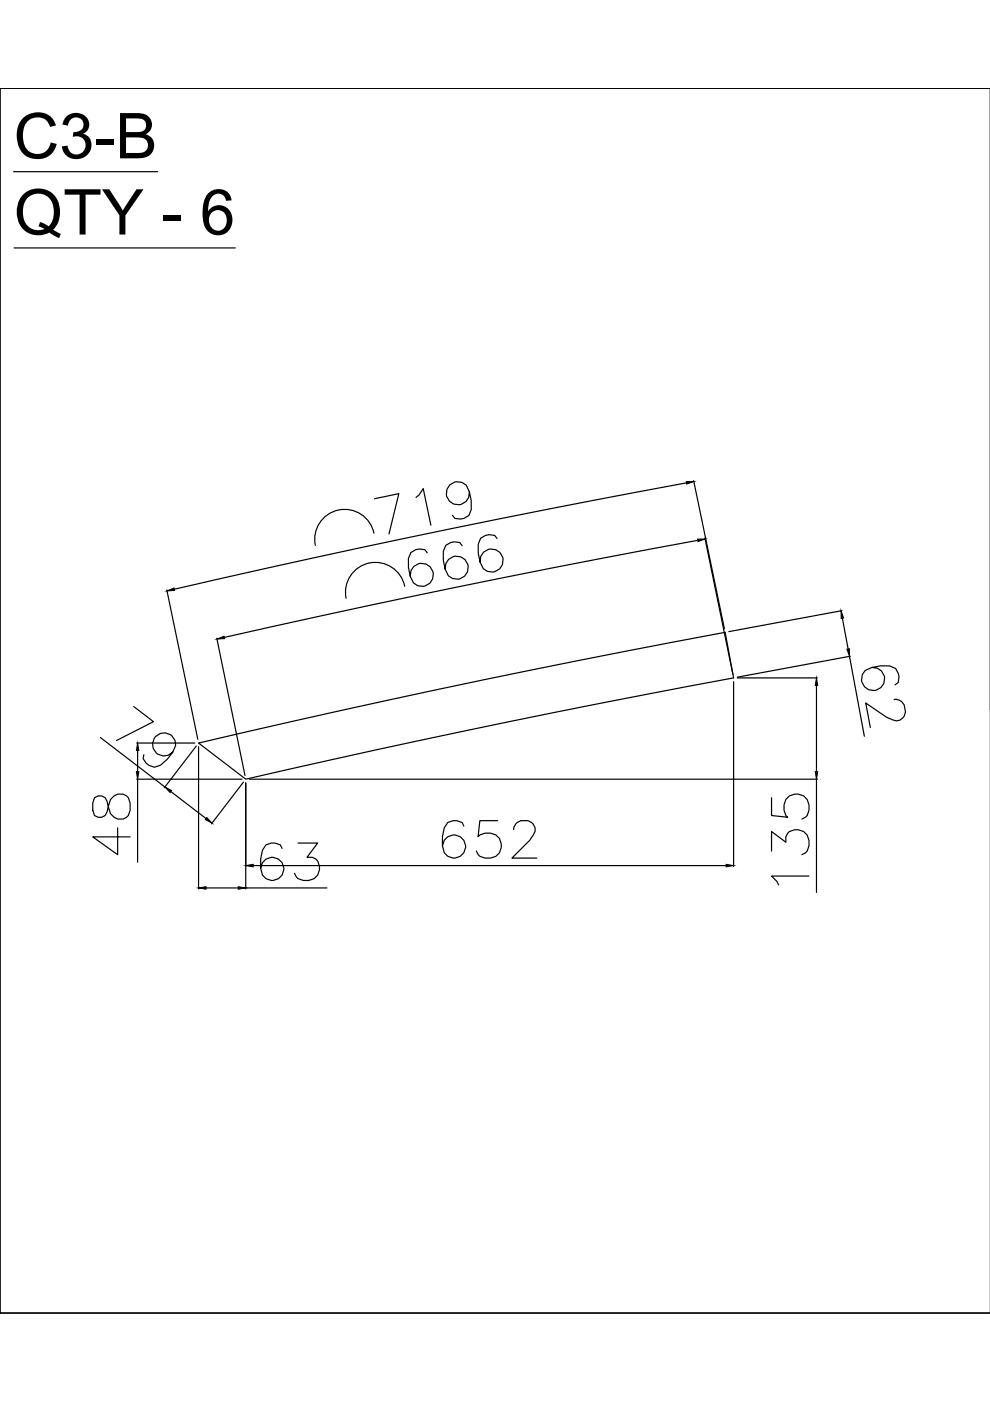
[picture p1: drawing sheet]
<svg xmlns="http://www.w3.org/2000/svg" width="210mm" height="297mm" viewBox="0 0 210 297" stroke-linecap="round" stroke-linejoin="round" font-family="sans-serif">
<defs><g id="words">
<g font-size="13.4">
<text x="2.9" y="33.6">C3-B</text>
<text x="3" y="49.7">QTY - 6</text>
</g>
</g></defs>
<!-- layer: 0 -->
<g fill="none" stroke="#000" stroke-width=".25">
<path d="M0 18.7h.1M0 18.7v259.7h210h-210zM0 18.7h210M2.9 36.4h30.5M3 52.6h46.9M79.3 113.1a6.3 6.3 0 0 0-7.5-5 6.3 6.3 0 0 0-4.9 7.5M79.4 105.7l5.2-1-2.1 8.5M88.2 105.5l.7-.6 .8-1.3 1.7 7.8M90.6 117.2l-.5-.7a2.57 2.57 0 0 0-3.5 1.9v1.9l.4 1.9 .7 1.4a2.46 2.46 0 0 0 3.9-.6 2.46 2.46 0 0 0-1.7-3.5 2.46 2.46 0 0 0-2.9 2.7M98 115.7l-.5-.7-1.2-.1-.8 .1-1 .6-.5 1.3v1.9l.4 1.9 .7 1.4a2.46 2.46 0 0 0 3.9-.6 2.46 2.46 0 0 0-1.7-3.6 2.46 2.46 0 0 0-2.9 2.8M99.5 104.3a2.46 2.46 0 0 1-2.9 2.7 2.46 2.46 0 0 1-1.7-3.6 2.46 2.46 0 0 1 3.9-.5l.7 1.4 .4 1.8v1.9l-.5 1.3-1 .6-.8 .2-1.2-.2-.5-.7M105.4 114.2l-.5-.7-1.2-.1-.8 .1-1 .6-.5 1.3v1.9l.4 1.9 .7 1.4a2.46 2.46 0 0 0 3.9-.6 2.46 2.46 0 0 0-1.7-3.6 2.46 2.46 0 0 0-2.9 2.8"/>
<path d="M145.5 102.4a2404.4 2404.4 0 0 0-108.5 22.5M147.1 101.9l6.5 31.4M147.9 114.6a2409.9 2409.9 0 0 0-100.3 20.5M149.5 114.1l5.9 28.9M35.4 125.1l6.5 31.7M46 135.3l5.9 29.1M85.8 124.3a6.3 6.3 0 0 0-7.5-4.9 6.3 6.3 0 0 0-4.9 7.5M178.5 129.5l-24 4.4M178.6 131.1l1.2 6.5M180.1 139.2l3.2 16.9M180.3 139.1l-24 4.5M21.3 156.4l13.7 10.5"/>
<path d="M28.3 149.8l4.2 3.2-7.8 4M29 157.5h12.3M29.2 159.1v4.5M36.6 159.5a2.46 2.46 0 0 1-3.9-.4 2.46 2.46 0 0 1 1.5-3.7 2.46 2.46 0 0 1 3 2.6l-.6 1.5-1.1 1.5-1.5 1.2-1.3 .5-1.1-.4-.6-.5-.7-1 .2-.8M41.6 158.2l-6.8 8.8M42.1 157.5a2376.9 2376.9 0 0 1 111.6-23.4l1.8 9.6a2358.8 2358.8 0 0 0-103.4 21.5zM42.1 158.3v30.2M155.5 144.5v39.2M156.3 143.7h17M173.1 145.3v18.3M184.8 141.5a2.46 2.46 0 0 1 2.7 3 2.46 2.46 0 0 1-3.6 1.6 2.46 2.46 0 0 1-.5-3.9l1.4-.7 1.9-.3h1.9l1.3 .5 .6 1.1 .1 .7-.2 1.2-.6 .5M189.6 148.3a1.96 1.96 0 0 1 2.1 1.2l.3 1.4a1.94 1.94 0 0 1-2.8 1.7l-1.2-.5-4.4-3 .9 5.1"/>
<path d="M20 169.1l-.3 1.2v1.5l.3 1.1a1.61 1.61 0 0 0 2.7-.8l.4-1.5a2.37 2.37 0 0 1 1.5-2.1 2.37 2.37 0 0 1 2.6 .6 3.7 3.7 0 0 1-.4 4.2 2.4 2.4 0 0 1-3.7-1.9l-.4-1.5a1.6 1.6 0 0 0-2.7-.8zM24.9 175.5v5.7l-5.2-3.8h7.9M29 165.2h22.3M29.2 165.2v17.6M36.2 167.8l7.5 5.8M51.6 165.8l-6.8 8.9M52.1 166v22.5M52.9 165.2h120.4M59.8 179.9l-.4-.8-1.1-.4h-.8l-1.1 .4-.8 1.2-.3 1.8v1.9l.3 1.5a2.46 2.46 0 0 0 4 .3 2.46 2.46 0 0 0-1-3.9 2.46 2.46 0 0 0-3.3 2.1M63.2 178.7h4.2l-2.3 3.1a2.15 2.15 0 0 1 2.6 2.6 2.94 2.94 0 0 1-4.9 1.5l-.4-.7M98.3 175.1l-.3-.7-1.2-.4h-.7l-1.2 .4-.7 1.1-.4 1.9v1.9l.4 1.5a2.46 2.46 0 0 0 4 .2 2.46 2.46 0 0 0-1-3.8 2.46 2.46 0 0 0-3.4 2.1M105.5 174h-3.8l-.3 3.4a2.94 2.94 0 0 1 4.9 1.5 2.68 2.68 0 0 1-3.4 3l-1.2-.3-.7-1.2"/>
<path d="M108.9 175.9a1.99 1.99 0 0 1 1.5-1.9h1.5a1.95 1.95 0 0 1 1.2 3l-.8 1.2-3.8 3.7h5.3M163.6 169.1v3.8l3.4 .4a2.94 2.94 0 0 1 1.5-4.9 2.68 2.68 0 0 1 3 3.4l-.4 1.1-1.1 .8M173.1 165.2v24M43.7 188.3h6.8M52.1 188.3h17.2M53.7 183.5h100.3M163.6 180.5v-4.2l3 2.3a2.16 2.16 0 0 1 2.7-2.7 2.93 2.93 0 0 1 1.5 4.9l-.8 .4M171.5 185.7h-7.9l1.1 1.2 .4 .7"/>
</g>
<g fill="#000" stroke="#000" stroke-width=".21">
<path d="M145.5 102.1h1.6l-1.5 .5zM147.9 114.3h1.6l-1.5 .5zM35.4 125.3l1.5-.6 .1 .5zM46 135.5l1.5-.6 .1 .5zM178.3 129.5l.6 1.5-.5 .1zM179.6 137.7l.5-.1v1.6zM29.2 157.5l.2 1.6h-.5zM173.1 143.7l.3 1.6h-.6zM28.9 163.6h.5l-.2 1.6zM35 166.9l1.4 .7-.3 .4zM43.9 173.3l1 1.2-1.4-.7zM172.8 163.6h.6l-.3 1.6z"/>
<path d="M42.1 188.3l1.6-.3v.5zM50.5 188l1.6 .3-1.6 .2zM52.1 183.5l1.6-.2v.5zM154 183.3l1.5 .2-1.5 .3z"/>
</g>
<use href="#words"/>
</svg>
